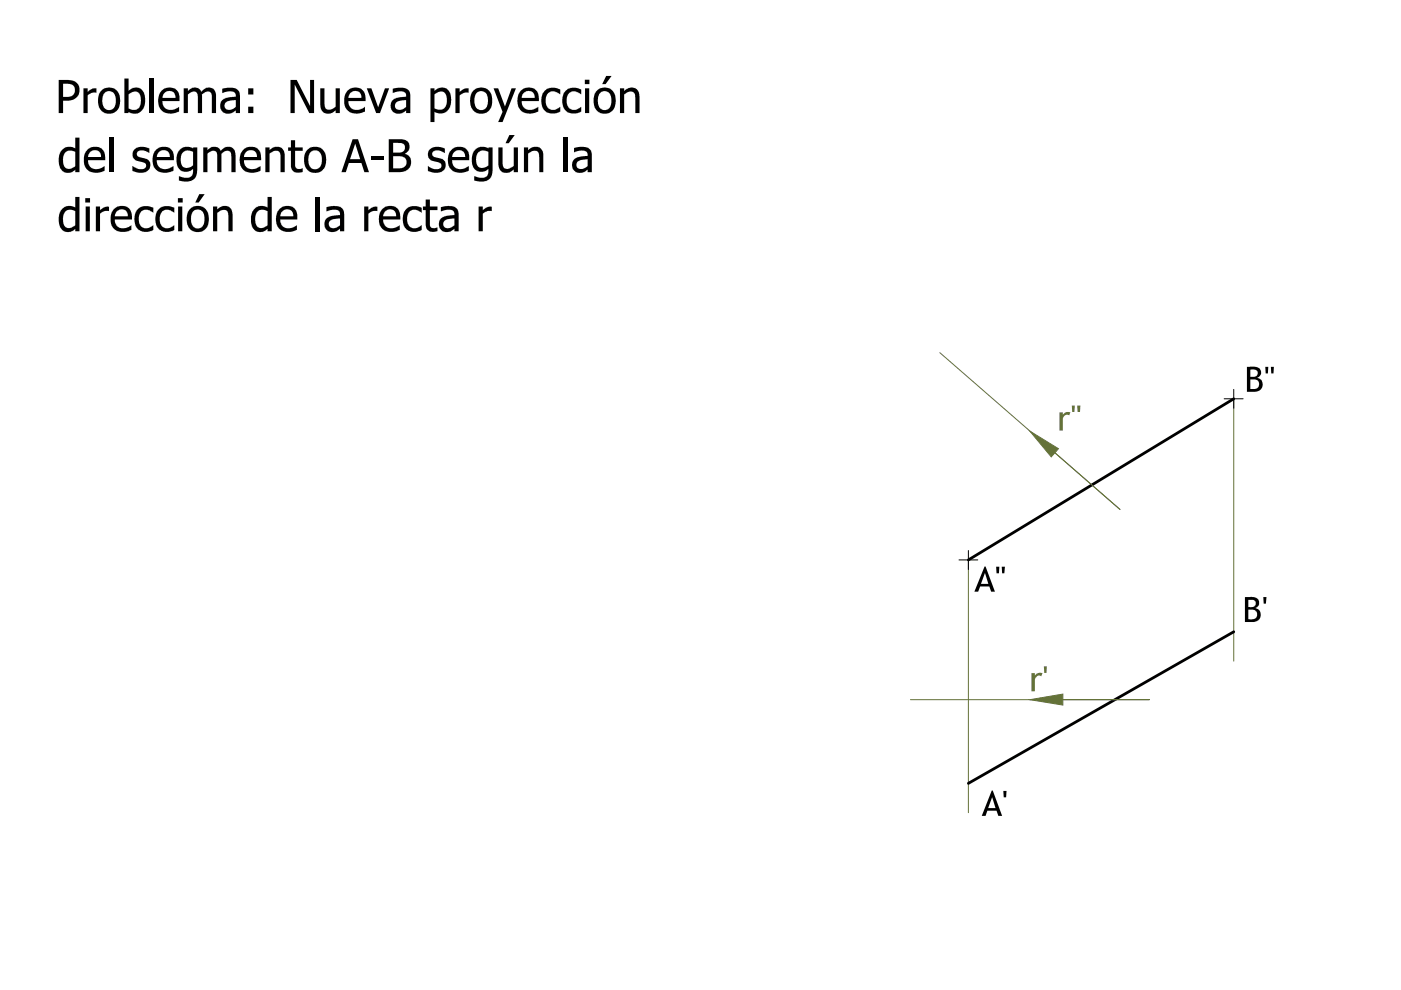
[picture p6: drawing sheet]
<svg xmlns="http://www.w3.org/2000/svg" width="297mm" height="210mm" viewBox="0 0 297 210" stroke-linecap="round" stroke-linejoin="round" font-family="sans-serif">
<path d="M199.3 74.8l38.1 33.2M261.6 84.6v55.6M205.3 118.7v53.6" fill="none" stroke="#647239" stroke-width=".21"/>
<path d="M259.5 84.6h4.1M261.6 82.6v3.9M203.3 118.7h4M205.3 116.7v4" fill="none" stroke="#000" stroke-width=".21"/>
<g fill="#000">
<path d="M268.3 77.8h.6l-.1 1.4h-.4zM269.5 77.8h.6l-.1 1.4h-.5zM211.2 120.2h.7l-.1 1.4h-.5zM212.4 120.2h.7l-.2 1.4h-.4zM267.8 126.6h.7l-.1 1.4h-.5zM212.7 167.7h.7l-.1 1.4h-.5z"/>
<path d="M264.4 77.8l1.6-.1 .7 .2 .4 .3 .3 .6a1.19 1.19 0 0 1-.9 1.3l.5 .2 .5 .4 .2 1-.2 .6-.5 .5-.6 .2-2 .1zM265.1 78.4v1.5h.7a.81 .81 0 0 0 .9-.9 .81 .81 0 0 0-1.1-.7zM265.1 80.4v2.1l1.3-.1a1.04 1.04 0 0 0 .5-1.3 1.04 1.04 0 0 0-1.3-.7z"/>
<path d="M208.7 120.1h.3l1.9 5.3h-.8l-.3-1.1h-2l-.4 1.1h-.8zM208.8 121.5l-.8 2.3h1.5z"/>
<path d="M263.9 126.6h2.1l.6 .3 .4 .7a1.09 1.09 0 0 1-.9 1.3l.6 .3 .5 .4 .1 1-.3 .6-.5 .5-.6 .2h-2zM264.7 127.2v1.5h.7a.8 .8 0 0 0 .8-.9 .8 .8 0 0 0-1.1-.6zM264.7 129.3v2l1.1-.1a1.03 1.03 0 0 0 .7-1.2 1.03 1.03 0 0 0-1.2-.7z"/>
<path d="M210.3 167.6h.2l2 5.4h-.8l-.4-1.1h-2l-.3 1.1h-.8zM210.4 169l-.9 2.3h1.6z"/>
</g>
<path d="M261.6 84.6l-56.3 34.1M261.6 134l-56.3 32.1" fill="none" stroke="#000" stroke-width=".59"/>
<path d="M218.4 91.4l6 3.7-1.5 1.8z" fill="#647239" stroke="#647239" stroke-width=".21"/>
<g fill="#647239">
<path d="M224.6 87.4h.7v.6l.6-.6h1l-.2 .7a.93 .93 0 0 0-1 0 .93 .93 0 0 0-.4 1v2.2h-.7z"/>
<path d="M227.2 86h.7l-.1 1.3h-.5z"/>
<path d="M228.4 86h.7l-.1 1.3h-.5z"/>
</g>
<path d="M218.4 148.4l6.9-1.2v2.3z" fill="#647239" stroke="#647239" stroke-width=".21"/>
<path d="M193 148.4h50.7h-18.4" fill="none" stroke="#647239" stroke-width=".21"/>
<g fill="#647239">
<path d="M218.7 142.7h.7v.7l.6-.7h.9l-.1 .7a.92 .92 0 0 0-1 .1 .92 .92 0 0 0-.4 .9v2.2h-.7z"/>
<path d="M221.3 141.3h.7l-.1 1.4h-.5z"/>
</g>
<g fill="#000">
<path d="M17.7 18.7h.9v.8l1.1-.7 .7-.1v1h-1l-.8 .5v3.8h-.9zM77.8 18.7h.9l1.5 4 1.4-4h.9l-1.9 5.3h-.8zM96.6 18.7h.9v.8l1-.7 .9-.1v1h-1.1l-.8 .5v3.8h-.9zM104.6 18.7h1l1.5 3.9 1.4-3.9h.9l-2.8 7.2h-1l1-2.2zM23.2 29.2h.9v7.3h-.9zM28.4 31.8l.9-.6h1.4l1 .3v.9l-1.2-.5a.96 .96 0 0 0-1.1 .1 .96 .96 0 0 0-.3 1l.4 .3 1 .2a1.58 1.58 0 0 1 1.3 1.9 1.58 1.58 0 0 1-1.9 1.2h-.7l-1.1-.4v-1l1.3 .6a1.09 1.09 0 0 0 1.6-.8 1.51 1.51 0 0 0-1.5-.8h-.2a1.47 1.47 0 0 1-.9-2.4zM31.7 16.7h.9v7.3h-.9zM38.9 18.7h.9v.6l.4-.3a1.54 1.54 0 0 1 2.5 .5l.5-.6a1.59 1.59 0 0 1 1.9-.1 1.59 1.59 0 0 1 .7 1.7v3.5h-.9v-3.1a1.07 1.07 0 0 0-1-1.5l-.7 .3a.5 .5 0 0 0-.4 .8v3.5h-.8v-3.2a1.13 1.13 0 0 0-.8-1.4 1.73 1.73 0 0 0-1.3 .6l-.1 4h-.9zM43.1 31.3h.9v.5a1.61 1.61 0 0 1 2.8 .2l.5-.4a1.59 1.59 0 0 1 1.9-.3 1.59 1.59 0 0 1 .8 1.7v3.5h-.9v-3.3a1.07 1.07 0 0 0-1-1.3 1.07 1.07 0 0 0-1.2 1.1v3.5h-.8v-3.2a1.02 1.02 0 0 0-.5-1.3 1.02 1.02 0 0 0-1.3 .3l-.3 .3v3.9h-.9zM56.3 31.3h.8v.5l.3-.2a1.71 1.71 0 0 1 2.1-.3 1.71 1.71 0 0 1 .9 1.8v3.4h-.9v-3.2a1.11 1.11 0 0 0-.5-1.3 1.11 1.11 0 0 0-1.4 .3l-.5 .3v3.9h-.8zM61.7 29.7h.9v1.6h1.6v.7h-1.6v2.5a1.02 1.02 0 0 0 .3 1.2 1.02 1.02 0 0 0 1.3 0v.8l-.6 .1a1.47 1.47 0 0 1-1.9-1.7v-2.9h-.6v-.7h.6zM61.6 16.9h1.3l2.8 5.6v-5.6h.9v7.1h-1l-3.1-6.1v6.1h-.9z"/>
<path d="M67.9 18.7h.9v3.3a1.09 1.09 0 0 0 .6 1.2 1.09 1.09 0 0 0 1.3-.2l.5-.4v-3.9h.9v5.3h-.9v-.6l-1.1 .7a1.73 1.73 0 0 1-2.2-2zM78.6 33h2.7v.9h-2.7zM91.1 31.7l1-.5h1.2l1 .3v.9l-1.1-.5a1.05 1.05 0 0 0-1.5 .9 2.63 2.63 0 0 0 1.9 .9 1.61 1.61 0 0 1 .8 2 1.61 1.61 0 0 1-1.9 .9h-.7l-1.1-.4v-1l.9 .5 .6 .2a.95 .95 0 0 0 1-.2 .95 .95 0 0 0 .3-1l-.5-.3-1-.2a1.48 1.48 0 0 1-1.2-1 1.48 1.48 0 0 1 .3-1.5zM111.1 31.3h.9v.5l.3-.2a1.71 1.71 0 0 1 2-.3 1.71 1.71 0 0 1 .9 1.8v3.4h-.9v-3.3a1.07 1.07 0 0 0-.5-1.2 1.07 1.07 0 0 0-1.3 .2l-.5 .4v3.9h-.9zM115.6 19.2l.6-.4 .6-.2h1.1l.9 .4v1l-.8-.4a1.62 1.62 0 0 0-1.8 .1 1.62 1.62 0 0 0-.5 1.7l.1 .8a1.64 1.64 0 0 0 2.9 .5l.1 1-1.1 .4h-.9l-.6-.2a2.8 2.8 0 0 1-1.2-3.7zM119.5 29.2h.9v7.3h-.9zM120 19.2l.7-.4 .6-.2h1l.9 .4v1l-.7-.4a1.62 1.62 0 0 0-1.8 .1 1.62 1.62 0 0 0-.6 1.7l.2 .8a1.64 1.64 0 0 0 2.8 .5l.1 1-1.1 .4h-.9l-.5-.2a2.8 2.8 0 0 1-1.3-3.7zM131.4 18.7h.9v.6l.7-.5a1.71 1.71 0 0 1 1.9 0 1.71 1.71 0 0 1 .7 1.7v3.5h-.9v-3a1.28 1.28 0 0 0-.6-1.6 2.01 2.01 0 0 0-1.8 .6v4h-.9zM20.3 43.8h.9v.8l.8-.6 1.1-.2v1h-1l-.9 .5v3.7h-.9zM29.2 44.4l.4-.4 .9-.3h.9l1.1 .4v1l-.9-.5a1.67 1.67 0 0 0-1.7 .4 1.67 1.67 0 0 0-.5 1.7l.1 .6a1.67 1.67 0 0 0 3 .5v.9l-.5 .3-1.4 .2-1.1-.4a3.2 3.2 0 0 1-.5-4.2zM33.7 44.3l1.2-.6h1l1.1 .4v1l-1-.5a1.67 1.67 0 0 0-1.7 .4 1.67 1.67 0 0 0-.4 1.7l.1 .6a1.67 1.67 0 0 0 2.9 .5l.1 .9-1.2 .5-.9-.1a2.68 2.68 0 0 1-1.8-3.6zM45.2 43.8h.9v.6l1.1-.7a1.68 1.68 0 0 1 2.1 1.9v3.4h-.9v-3.1a1.09 1.09 0 0 0-.4-1.3 1.09 1.09 0 0 0-1.4 .2l-.5 .3v3.9h-.9z"/>
<path d="M67 41.8h.9v7.2h-.9zM77.2 43.8h.9v.8l.8-.6 1.1-.2v1h-1l-.9 .5v3.7h-.9zM86.1 44.4l.3-.3 1-.4h.9l1.1 .4v1l-.9-.5a1.67 1.67 0 0 0-1.7 .4 1.67 1.67 0 0 0-.5 1.7l.1 .6a1.64 1.64 0 0 0 2.9 .5l.1 .9-1.2 .5-.8-.1a2.68 2.68 0 0 1-1.9-3.6zM90.3 42.3h.8v1.5h1.7v.7h-1.7v2.5a1.01 1.01 0 0 0 .3 1.3 1.01 1.01 0 0 0 1.3-.1l.1 .8-.7 .2a1.49 1.49 0 0 1-1.8-1.8v-2.9h-.6v-.7h.6zM101.5 43.8h.9v.8l.7-.6 1.2-.2v1h-1l-.9 .5v3.7h-.9z"/>
<path d="M12.4 16.9l2.8 .1 .8 .3 .4 .4a2.27 2.27 0 0 1 .1 2.6 2.27 2.27 0 0 1-2.3 1.1h-.8v2.6h-1zM13.4 17.8v2.7h1a1.42 1.42 0 0 0 1.5-1.5 1.42 1.42 0 0 0-1.8-1.2z"/>
<path d="M13.2 31.8l.2-.2a2.28 2.28 0 0 1 2.6-.1v-2.3h.8v7.3h-.8v-.5l-.5 .4-.9 .2a2.24 2.24 0 0 1-2.2-2.7l.1-1zM13.8 32.3l-.4 .8v1.5a1.36 1.36 0 0 0 1.1 1.2 1.36 1.36 0 0 0 1.4-.6l.1-3-.7-.2a1.37 1.37 0 0 0-1.5 .3z"/>
<path d="M18.5 31.8l.9-.6 .9-.1a2.05 2.05 0 0 1 2 2.4v.5h-3.6l.1 .8a2.06 2.06 0 0 0 3.2 .6l.2-.2v1l-1.4 .4-1.6-.2-.9-.7-.4-.8-.1-1.5 .1-.7zM19.1 32.2l-.3 .6-.1 .5h2.7a1.33 1.33 0 0 0-.7-1.4 1.33 1.33 0 0 0-1.6 .3z"/>
<path d="M21.4 19.3l.9-.6 1-.1 1.1 .3 .5 .5 .5 1.1v1.5l-.5 1.3-.7 .6-.7 .2-1.1-.1-.7-.4-.4-.4-.4-.9-.1-1.4 .2-.8zM22.4 19.5a3 3 0 0 0-.4 3.3 1.43 1.43 0 0 0 1.7 .4 1.43 1.43 0 0 0 .9-1.5l-.1-.9a1.41 1.41 0 0 0-2.1-1.3z"/>
<path d="M27.3 19.9v3.1l.6 .3a1.61 1.61 0 0 0 2-2l-.1-.8a1.34 1.34 0 0 0-1-1.1 1.34 1.34 0 0 0-1.4 .5zM26.4 16.7h.9v2.6l.6-.5 .7-.2a2.04 2.04 0 0 1 2.2 2.2l-.1 1.4-.3 .8-.4 .5a2.11 2.11 0 0 1-2.7 .2l-.1 .3h-.8z"/>
<path d="M33 31.8l1-.6h1.4l.7 .3 .4 .5 .4 1v1h-3.7v.2a1.88 1.88 0 0 0 1.2 1.6 1.88 1.88 0 0 0 1.9-.3l.5-.3v1l-1.5 .4-1.6-.2-.8-.7-.4-.7-.2-1.5 .3-.9zM33.9 32.1l-.5 .6-.2 .6 2.8-.1a1.35 1.35 0 0 0-.7-1.2 1.35 1.35 0 0 0-1.4 .1z"/>
<path d="M34.3 19.2l1.1-.6h1.1a2.03 2.03 0 0 1 1.6 2.4v.4h-3.7l.2 1.1a2.24 2.24 0 0 0 3.4 .2v.9l-.9 .4-1.5 .1-1.2-.5-.6-.8-.3-1.2 .2-1.4zM35 19.6l-.4 .5-.2 .7h2.8a1.33 1.33 0 0 0-.7-1.4 1.33 1.33 0 0 0-1.5 .2z"/>
<path d="M38.9 32.2a2.55 2.55 0 0 0 0 3.2 1.86 1.86 0 0 0 2-.3v-2.9l-.3-.1a1.6 1.6 0 0 0-1.7 .1zM38.3 31.6l.9-.5 1.1 .1 .6 .3 .1-.2h.8v4.8l-.1 1-.5 .8-.7 .5-1.5 .1-1.1-.2v-.9l1.4 .3a1.27 1.27 0 0 0 1.6-1.4v-.5l-.8 .5-.7 .1a2.19 2.19 0 0 1-2-2.7l.2-1z"/>
<path d="M47.8 21.7a1.01 1.01 0 0 0 .1 1.4 1.01 1.01 0 0 0 1.3 .1l.8-.5v-1.5l-1.1 .1zM47.1 18.8l1.1-.2h1.1a1.67 1.67 0 0 1 1.6 1.8v3.6h-.9v-.6l-.6 .4-.7 .3a1.73 1.73 0 0 1-2-1.7 1.73 1.73 0 0 1 1.9-1.8l.7-.1a.51 .51 0 0 0 .7-.2 .51 .51 0 0 0-.3-.7l-.4-.2h-.8l-1.4 .3z"/>
<path d="M51.6 31.7l.9-.5 .8-.1a2.05 2.05 0 0 1 2.1 2.4v.5h-3.7v.3a1.93 1.93 0 0 0 3.2 1.1l.3-.2v1l-1.4 .4-1.3-.1-1.1-.6-.4-.8-.2-1.4 .2-1zM52.2 32.2l-.3 .5-.2 .6 2.8-.1a1.32 1.32 0 0 0-.8-1.3 1.32 1.32 0 0 0-1.5 .3z"/>
<path d="M52.6 18.7h1.1v1.3h-1.1zM52.6 22.6h1.1v1.4h-1.1z"/>
<path d="M65 31.9l.6-.5 .8-.3 1.4 .2 .8 .6 .5 1.1v1.5l-.3 1-.6 .8-.7 .3h-1.2l-.8-.3-.5-.5-.5-1.2v-1.2l.1-.8zM66 32.1l-.4 .5-.2 .6 .1 1.8a1.43 1.43 0 0 0 1.8 .8 1.43 1.43 0 0 0 .9-1.7l-.1-1.2a1.34 1.34 0 0 0-2.1-.8z"/>
<path d="M74.8 29.5h1.1l2.3 7h-.9l-.7-1.9h-2.6l-.7 1.9h-.9zM75.3 30.5l-1.1 3.3h2.2z"/>
<path d="M73.6 19.4l.4-.5 .8-.3h.8l.6 .1a2.23 2.23 0 0 1 1.3 2.3v.4h-3.6a1.81 1.81 0 0 0 .9 1.8 1.81 1.81 0 0 0 2-.2l.6-.3v.9l-1.6 .5-1.6-.3-.7-.5-.5-1.1v-1.4l.2-.7zM74.4 19.6l-.4 .6-.1 .6h2.7a1.32 1.32 0 0 0-.7-1.4 1.32 1.32 0 0 0-1.5 .2z"/>
<path d="M84 21.7a.97 .97 0 0 0-.1 1.3 .97 .97 0 0 0 1.3 .2l.9-.5v-1.5l-1.1 .1zM83.3 18.8l1-.2h1.3a1.48 1.48 0 0 1 1.4 1.8v3.6h-.9v-.6l-.5 .4-.7 .3a1.73 1.73 0 0 1-2.1-1.6 1.73 1.73 0 0 1 1.9-1.9l.8-.1a.5 .5 0 0 0 .6-.2 .5 .5 0 0 0-.2-.7l-.5-.2h-.8l-1.3 .3z"/>
<path d="M82.4 29.5l2.9 .1a1.58 1.58 0 0 1 1.5 1.3 1.58 1.58 0 0 1-.9 1.7v.1a1.99 1.99 0 0 1 1.2 2.3 1.99 1.99 0 0 1-2.1 1.5h-2.6zM83.4 30.3v2.1h1a1.07 1.07 0 0 0 1.4-.7 1.07 1.07 0 0 0-.8-1.4zM83.4 33.1v2.6h1.1a1.34 1.34 0 0 0 1.6-.7 1.34 1.34 0 0 0-.5-1.7l-.8-.2z"/>
<path d="M91.3 18.7h.8v.6l.7-.5 .7-.2a2.08 2.08 0 0 1 2.2 2.4l-.2 1.5-.5 .8a2.1 2.1 0 0 1-2.9 .4v2.2h-.8zM92.1 20v3l.7 .2a1.63 1.63 0 0 0 1.9-2v-.7a1.36 1.36 0 0 0-1-1.1 1.36 1.36 0 0 0-1.5 .5z"/>
<path d="M95.9 31.6l1-.5 1.4 .2a2.13 2.13 0 0 1 1.2 2.2v.5h-3.7l.1 .2a1.71 1.71 0 0 0 2.6 1.5l.9-.5v1l-1.4 .4h-1l-1-.4-.6-.6-.4-1v-1l.2-1.1zM96.4 32.2l-.4 .5-.2 .6 2.8-.1a1.32 1.32 0 0 0-.7-1.3 1.32 1.32 0 0 0-1.5 .3z"/>
<path d="M101.5 32.2l-.5 .7v1.2a1.41 1.41 0 0 0 .8 1.5 1.41 1.41 0 0 0 1.7-.4v-3l-.3-.1a1.61 1.61 0 0 0-1.7 .1zM100.5 32l.3-.2a2.28 2.28 0 0 1 2.7-.3l.1-.2h.8v5l-.1 .8-.5 .8-.7 .5-1.5 .1-1.1-.2v-.9l1.5 .3a1.25 1.25 0 0 0 1.5-1.4v-.5l-.8 .5-.7 .1a2.19 2.19 0 0 1-2-2.7l.2-.9z"/>
<path d="M100.2 19.4l.5-.5 1.2-.3 1 .1 .9 .7 .5 1.1 .1 1.4-.4 1.1-.5 .6-.8 .4-1.1 .1-1.2-.6-.5-.9-.2-1.1 .1-1.2zM101 19.8l-.4 1.1 .1 1.3a1.4 1.4 0 0 0 1.6 1.1 1.4 1.4 0 0 0 1.1-1.6v-.9a1.41 1.41 0 0 0-.8-1.4 1.41 1.41 0 0 0-1.6 .4z"/>
<path d="M105.7 31.3h.9v3a1.07 1.07 0 0 0 1.1 1.5l1.2-.6v-3.9h.9v5.2h-.9v-.6l-.3 .3a1.72 1.72 0 0 1-2 .3 1.72 1.72 0 0 1-.9-1.8zM108 28.6h1.1l-1.2 1.8h-.7z"/>
<path d="M110.3 19.4l.6-.5 .7-.3h.8l.6 .1a2.23 2.23 0 0 1 1.3 2.3v.4h-3.7a1.81 1.81 0 0 0 .9 1.8 1.81 1.81 0 0 0 2-.2l.6-.3v.9l-1.6 .5-1.5-.3-.7-.5-.4-.8-.2-1.2 .2-1.1zM111.2 19.6l-.5 .5-.1 .7h2.8a1.33 1.33 0 0 0-.7-1.4 1.33 1.33 0 0 0-1.5 .2z"/>
<path d="M122.5 34.2a.98 .98 0 0 0-.1 1.4 .98 .98 0 0 0 1.3 .1l.9-.5v-1.4l-1.2 .1zM121.7 31.4l1.2-.3 1.3 .1a1.46 1.46 0 0 1 1.3 1.7v3.6h-.9v-.5l-.6 .4-.7 .2a1.73 1.73 0 0 1-2-1.6 1.73 1.73 0 0 1 1.8-1.8l.9-.1a.53 .53 0 0 0 .6-.3 .53 .53 0 0 0-.4-.7l-.9-.2-1.6 .4z"/>
<path d="M124 18.7h.9v5.3h-.9zM124 16.9h1v.9h-1z"/>
<path d="M126.4 19.3l1-.6 1-.1 1.1 .3 .5 .5 .5 1.1v1.5l-.5 1.3-.7 .6-.7 .2-1.2-.1-.7-.4-.4-.4-.4-1.1v-1.3l.1-.7zM127.5 19.5l-.6 .8-.1 1.7a1.43 1.43 0 0 0 1.6 1.3 1.43 1.43 0 0 0 1.2-1.6v-.9a1.41 1.41 0 0 0-2.1-1.3zM128.5 16.1h1.2l-1.3 1.7h-.7z"/>
<path d="M13 44.5l.6-.5 .6-.3h1l.8 .3v-2.2h.8v7.2h-.8v-.5l-.5 .4-.8 .3a2.2 2.2 0 0 1-2.3-2.7l.1-1zM13.8 44.9l-.4 .7v1.5a1.27 1.27 0 0 0 .8 1.2 1.27 1.27 0 0 0 1.4-.3l.4-.2v-3l-.6-.3a1.56 1.56 0 0 0-1.6 .4z"/>
<path d="M18.2 43.8h.8v5.2h-.8zM18.1 42h1v.9h-1z"/>
<path d="M24 44.5l1-.7 1-.1a2.05 2.05 0 0 1 2 2.3v.5h-3.7l.1 .7a2.02 2.02 0 0 0 3.4 .6l.1 .9-1.1 .4h-1.4l-1.1-.5-.7-.9-.1-.7v-1.4zM24.9 44.7l-.5 .7-.1 .5h2.8a1.32 1.32 0 0 0-.7-1.4 1.32 1.32 0 0 0-1.5 .2z"/>
<path d="M37.8 43.8h.9v5.2h-.9zM37.7 42h1v.9h-1z"/>
<path d="M40.2 44.4l.6-.4 .9-.3 1.1 .1 .8 .6 .6 1 .1 1.4-.3 1.1-.7 .9-.8 .4h-.9l-1-.4-.6-.5-.3-.9-.1-1.4 .2-.9zM40.9 44.8l-.4 1.1 .1 1.4a1.42 1.42 0 0 0 1.7 1.1 1.42 1.42 0 0 0 1-1.7v-1.1a1.37 1.37 0 0 0-.9-1.1 1.37 1.37 0 0 0-1.5 .3zM42.2 41.2h1.2l-1.3 1.7h-.7z"/>
<path d="M53.8 44.4l.5-.4 .9-.3h.8l.7 .3v-2.2h.9v7.2h-.9v-.5l-.4 .4-.8 .3a2.13 2.13 0 0 1-2.3-2.7l.1-1.1zM54.8 44.7l-.6 .9v1.7a1.36 1.36 0 0 0 1 1.1 1.36 1.36 0 0 0 1.4-.5l.1-.1v-3l-.9-.3z"/>
<path d="M59.1 44.5l1-.7 .5-.1h1.1l.8 .6 .5 1.2v1h-3.6l.2 .9a2.03 2.03 0 0 0 3.2 .5l.1-.1v.9l-.8 .4-1.5 .1-1.2-.5-.6-.8-.3-1.1 .2-1.5zM60 44.7l-.4 .5-.2 .7h2.8a1.33 1.33 0 0 0-.7-1.4 1.33 1.33 0 0 0-1.5 .2z"/>
<path d="M70.1 46.7a.98 .98 0 0 0-.2 1.4 .98 .98 0 0 0 1.3 .2l.9-.5v-1.5l-1.4 .2zM69.2 43.9l1-.2h1.2a1.6 1.6 0 0 1 1.6 1.8v3.5h-.9v-.5l-.6 .5-.7 .2a1.73 1.73 0 0 1-2-1.8 1.73 1.73 0 0 1 2-1.7l.6-.1a.51 .51 0 0 0 .7-.2 .51 .51 0 0 0-.3-.7l-.3-.2h-1l-1.3 .3z"/>
<path d="M80.9 44.5l1-.7 .9-.1a2.06 2.06 0 0 1 2.1 2.3v.5h-3.7l.3 1.1a2.23 2.23 0 0 0 3.3 .2v.9l-1.1 .4h-1.4l-1.1-.5-.7-1-.2-1.1 .2-1.2zM81.7 44.8l-.4 .6-.1 .5h2.8a1.33 1.33 0 0 0-.8-1.4 1.33 1.33 0 0 0-1.5 .3z"/>
<path d="M94.2 46.8a.98 .98 0 0 0 0 1.4 .98 .98 0 0 0 1.3 .1l.9-.5v-1.5l-1.4 .2zM93.5 43.9l.9-.2h1.4a1.6 1.6 0 0 1 1.4 1.8v3.5h-.8v-.5l-.7 .5-.7 .2a1.73 1.73 0 0 1-2-1.7 1.73 1.73 0 0 1 1.9-1.8l.8-.1a.51 .51 0 0 0 .7-.2 .51 .51 0 0 0-.3-.7l-.3-.2h-1.1l-1.2 .3z"/>
</g>
</svg>
